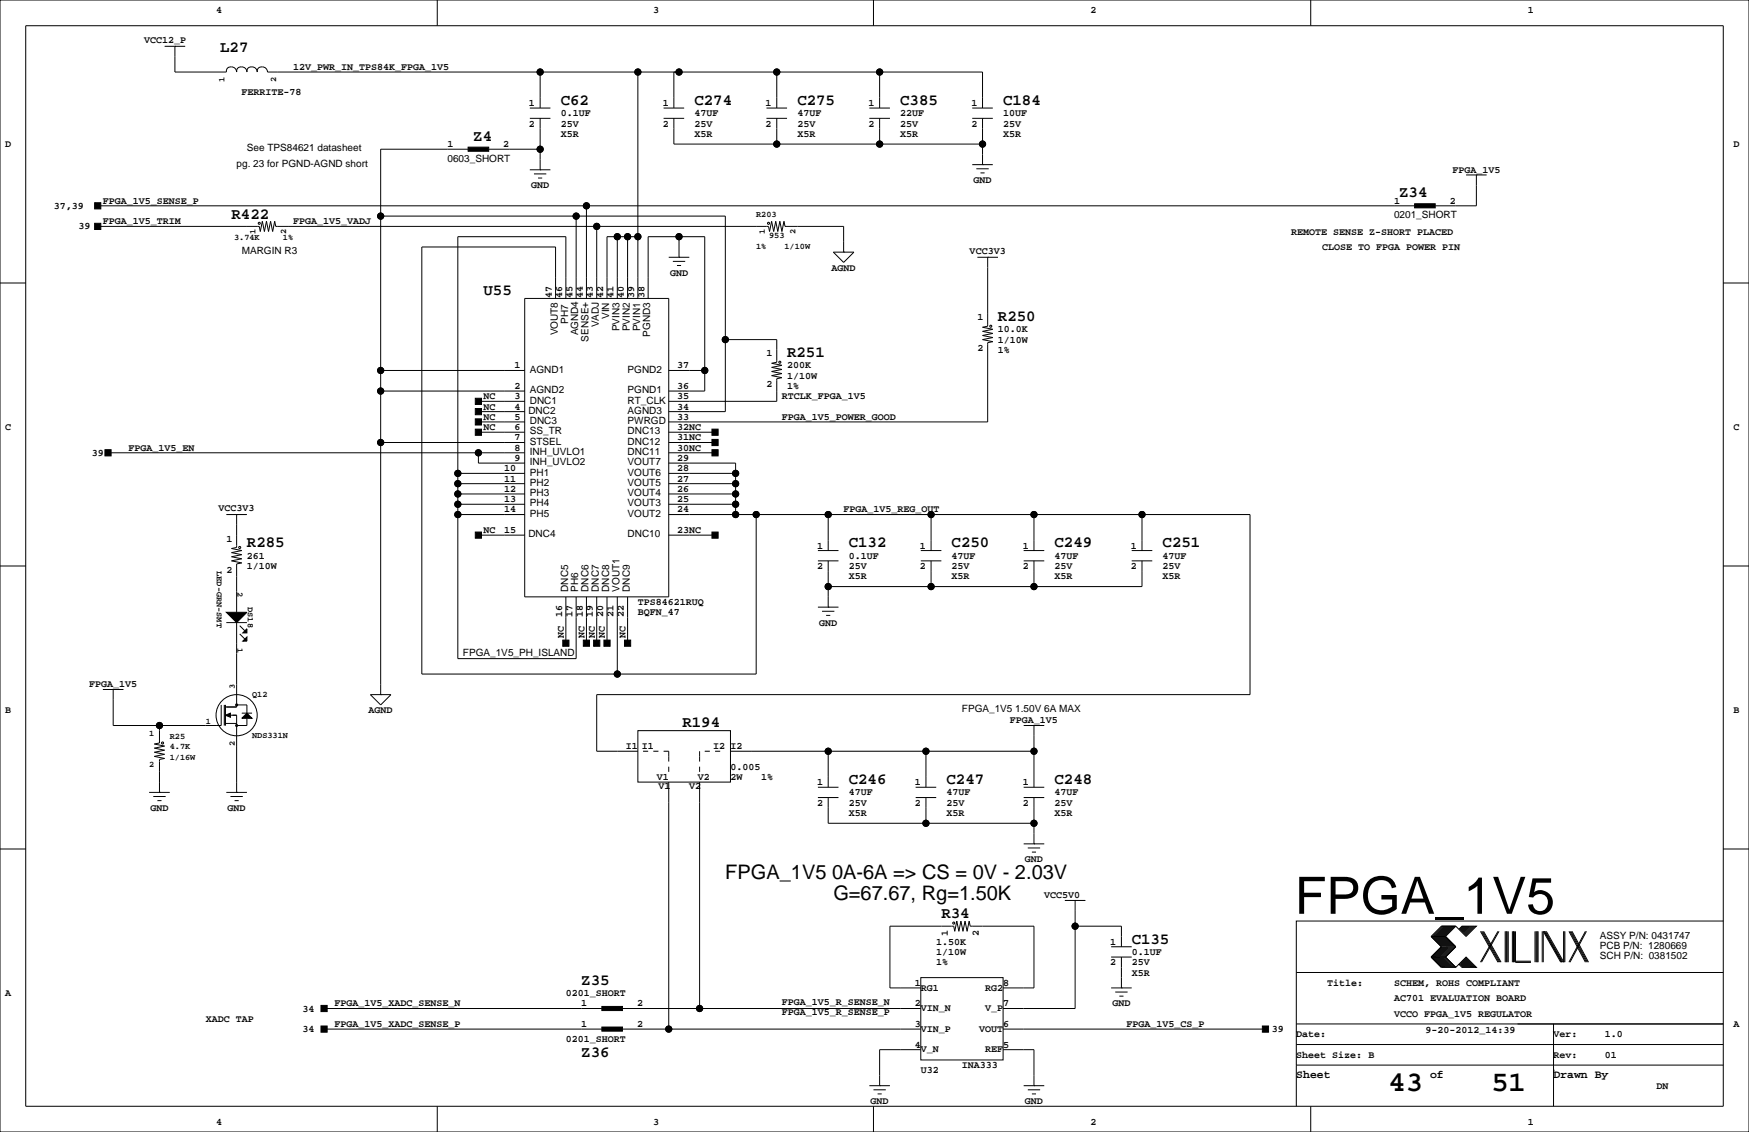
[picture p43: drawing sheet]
<svg xmlns="http://www.w3.org/2000/svg" width="432mm" height="279mm" viewBox="0 0 432 279" stroke-linecap="round" stroke-linejoin="round" font-family="sans-serif">
<defs><g id="words">
<text font-size="12.7" x="319.7" y="225.5">FPGA_1V5</text>
<g font-size="7.1">
<text x="342.8" y="269.3">43</text>
<text x="368.2" y="269.3">51</text>
</g>
<g font-size="4.9">
<text x="179.1" y="217">FPGA_1V5 0A-6A =&gt; CS = 0V - 2.03V</text>
<text x="205.7" y="222">G=67.67, Rg=1.50K</text>
</g>
<g font-size="3.9">
<text x="54.4" y="12.9">L27</text>
<text x="138.4" y="25.9">C62</text>
<text x="171.4" y="25.9">C274</text>
<text x="196.8" y="25.9">C275</text>
<text x="222.2" y="25.9">C385</text>
<text x="247.6" y="25.9">C184</text>
<text x="116.8" y="34.8">Z4</text>
<text x="345.4" y="48.7">Z34</text>
<text x="57.1" y="54.2">R422</text>
<text x="119.4" y="72.9">U55</text>
<text x="246.4" y="79.2">R250</text>
<text x="194.3" y="88.1">R251</text>
<text x="61" y="135.1">R285</text>
<text x="209.5" y="135.1">C132</text>
<text x="234.9" y="135.1">C250</text>
<text x="260.3" y="135.1">C249</text>
<text x="287" y="135.1">C251</text>
<text x="168.5" y="179.5">R194</text>
<text x="209.5" y="193.5">C246</text>
<text x="233.7" y="193.5">C247</text>
<text x="260.3" y="193.5">C248</text>
<text x="232.4" y="226.5">R34</text>
<text x="279.4" y="232.9">C135</text>
<text x="143.5" y="243">Z35</text>
<text x="143.5" y="260.8">Z36</text>
</g>
<g font-size="2.8">
<text x="320" y="266.1">Sheet</text>
<text x="353.1" y="266.1">of</text>
<text x="383.5" y="266.1">Drawn By</text>
</g>
<g font-size="2.5">
<text x="53.3" y="3.3">4</text>
<text x="161.3" y="3.3">3</text>
<text x="269.2" y="3.3">2</text>
<text x="377.2" y="3.3">1</text>
<text x="35.6" y="10.7">VCC12_P</text>
<text x="72.4" y="17.3">12V_PWR_IN_TPS84K_FPGA_1V5</text>
<text x="59.6" y="23.5">FERRITE-78</text>
<text x="130.6" y="26.2">1</text>
<text x="138.4" y="28.7">0.1UF</text>
<text x="163.6" y="26.2">1</text>
<text x="171.4" y="28.7">47UF</text>
<text x="189" y="26.2">1</text>
<text x="196.8" y="28.7">47UF</text>
<text x="214.4" y="26.2">1</text>
<text x="222.2" y="28.7">22UF</text>
<text x="239.8" y="26.2">1</text>
<text x="247.6" y="28.7">10UF</text>
<text x="130.6" y="31.2">2</text>
<text x="138.4" y="31.2">25V</text>
<text x="138.4" y="33.8">X5R</text>
<text x="163.6" y="31.2">2</text>
<text x="171.4" y="31.2">25V</text>
<text x="171.4" y="33.8">X5R</text>
<text x="189" y="31.2">2</text>
<text x="196.8" y="31.2">25V</text>
<text x="196.8" y="33.8">X5R</text>
<text x="214.4" y="31.2">2</text>
<text x="222.2" y="31.2">25V</text>
<text x="222.2" y="33.8">X5R</text>
<text x="239.8" y="31.2">2</text>
<text x="247.6" y="31.2">25V</text>
<text x="247.6" y="33.8">X5R</text>
<text x="1.3" y="36.3">D</text>
<text x="58.4" y="41.2">pg. 23 for PGND-AGND short</text>
<text x="61" y="37.4">See TPS84621 datasheet</text>
<text x="110.5" y="36.3">1</text>
<text x="110.5" y="39.9">0603_SHORT</text>
<text x="124.2" y="36.3">2</text>
<text x="428" y="36.3">D</text>
<text x="131.1" y="46.5">GND</text>
<text x="240.3" y="45.2">GND</text>
<text x="358.6" y="42.7">FPGA_1V5</text>
<text x="13.3" y="51.6">37,39</text>
<text x="25.4" y="50.3">FPGA_1V5_SENSE_P</text>
<text x="344.2" y="50.3">1</text>
<text x="344.2" y="53.9">0201_SHORT</text>
<text x="357.9" y="50.3">2</text>
<text x="19.3" y="56.6">39</text>
<text x="25.4" y="55.4">FPGA_1V5_TRIM</text>
<text x="72.4" y="55.4">FPGA_1V5_VADJ</text>
<text x="318.8" y="57.9">REMOTE SENSE Z-SHORT PLACED</text>
<text x="59.7" y="62.8">MARGIN R3</text>
<text x="239.4" y="62.7">VCC3V3</text>
<text x="326.4" y="61.7">CLOSE TO FPGA POWER PIN</text>
<text x="165.4" y="68.1">GND</text>
<text x="205.3" y="66.8">AGND</text>
<text x="136.2" y="73.7" transform="rotate(-90 136.2 73.7)">47</text>
<text x="138.8" y="73.7" transform="rotate(-90 138.8 73.7)">46</text>
<text x="141.3" y="73.7" transform="rotate(-90 141.3 73.7)">45</text>
<text x="143.9" y="73.7" transform="rotate(-90 143.9 73.7)">44</text>
<text x="146.4" y="73.7" transform="rotate(-90 146.4 73.7)">43</text>
<text x="148.9" y="73.7" transform="rotate(-90 148.9 73.7)">42</text>
<text x="151.5" y="73.7" transform="rotate(-90 151.5 73.7)">41</text>
<text x="154" y="73.7" transform="rotate(-90 154 73.7)">40</text>
<text x="156.6" y="73.7" transform="rotate(-90 156.6 73.7)">39</text>
<text x="159.1" y="73.7" transform="rotate(-90 159.1 73.7)">38</text>
<text x="137.7" y="82.8" transform="rotate(-90 137.7 82.8)">VOUT8</text>
<text x="140.2" y="80" transform="rotate(-90 140.2 80)">PH7</text>
<text x="142.8" y="82.8" transform="rotate(-90 142.8 82.8)">AGND4</text>
<text x="147.9" y="80.8" transform="rotate(-90 147.9 80.8)">VADJ</text>
<text x="150.4" y="78.7" transform="rotate(-90 150.4 78.7)">VIN</text>
<text x="152.9" y="81.8" transform="rotate(-90 152.9 81.8)">PVIN3</text>
<text x="155.5" y="81.8" transform="rotate(-90 155.5 81.8)">PVIN2</text>
<text x="158" y="81.8" transform="rotate(-90 158 81.8)">PVIN1</text>
<text x="160.6" y="83.1" transform="rotate(-90 160.6 83.1)">PGND3</text>
<text x="241.3" y="79.1">1</text>
<text x="246.4" y="82">10.0K</text>
<text x="145.3" y="84.3" transform="rotate(-90 145.3 84.3)">SENSE+</text>
<text x="189.2" y="88">1</text>
<text x="241.3" y="86.7">2</text>
<text x="246.4" y="84.6">1/10W</text>
<text x="246.4" y="87.1">1%</text>
<text x="127" y="90.9">1</text>
<text x="130.8" y="92">AGND1</text>
<text x="154.9" y="92">PGND2</text>
<text x="167.2" y="90.9">37</text>
<text x="189.2" y="95.6">2</text>
<text x="194.3" y="90.9">200K</text>
<text x="194.3" y="93.5">1/10W</text>
<text x="119.4" y="98.6">NC</text>
<text x="119.4" y="101.1">NC</text>
<text x="127" y="96">2</text>
<text x="127" y="98.6">3</text>
<text x="127" y="101.1">4</text>
<text x="130.8" y="97.1">AGND2</text>
<text x="130.8" y="99.6">DNC1</text>
<text x="154.9" y="97.1">PGND1</text>
<text x="154.9" y="99.6">RT_CLK</text>
<text x="167.2" y="101.1">34</text>
<text x="167.2" y="96">36</text>
<text x="167.2" y="98.6">35</text>
<text x="193" y="98.6">RTCLK_FPGA_1V5</text>
<text x="194.3" y="96">1%</text>
<text x="1.3" y="106.2">C</text>
<text x="119.4" y="103.6">NC</text>
<text x="119.4" y="106.2">NC</text>
<text x="127" y="103.6">5</text>
<text x="127" y="106.2">6</text>
<text x="130.4" y="102.1">DNC2</text>
<text x="130.8" y="104.7">DNC3</text>
<text x="130.8" y="107.2">SS_TR</text>
<text x="154.9" y="102.1">AGND3</text>
<text x="154.9" y="107.2">DNC13</text>
<text x="154.9" y="104.7">PWRGD</text>
<text x="167.2" y="106.2">32NC</text>
<text x="167.2" y="103.6">33</text>
<text x="193" y="103.6">FPGA_1V5_POWER_GOOD</text>
<text x="428" y="106.2">C</text>
<text x="22.6" y="112.5">39</text>
<text x="31.7" y="111.3">FPGA_1V5_EN</text>
<text x="127" y="111.3">8</text>
<text x="127" y="113.8">9</text>
<text x="127" y="108.7">7</text>
<text x="130.8" y="112.3">INH_UVLO1</text>
<text x="130.8" y="109.8">STSEL</text>
<text x="154.9" y="112.3">DNC11</text>
<text x="154.9" y="109.8">DNC12</text>
<text x="167.2" y="111.3">30NC</text>
<text x="167.2" y="108.7">31NC</text>
<text x="167.2" y="113.8">29</text>
<text x="124.5" y="116.3">10</text>
<text x="124.5" y="118.9">11</text>
<text x="130.8" y="114.8">INH_UVLO2</text>
<text x="130.8" y="117.4">PH1</text>
<text x="130.8" y="119.9">PH2</text>
<text x="154.9" y="119.9">VOUT5</text>
<text x="154.9" y="117.4">VOUT6</text>
<text x="154.9" y="114.8">VOUT7</text>
<text x="167.2" y="118.9">27</text>
<text x="167.2" y="116.3">28</text>
<text x="124.5" y="121.4">12</text>
<text x="124.5" y="124">13</text>
<text x="130.8" y="122.5">PH3</text>
<text x="130.8" y="125">PH4</text>
<text x="154.9" y="125">VOUT3</text>
<text x="154.9" y="122.5">VOUT4</text>
<text x="167.2" y="124">25</text>
<text x="167.2" y="121.4">26</text>
<text x="54" y="126.2">VCC3V3</text>
<text x="119.4" y="131.6">NC</text>
<text x="124.5" y="131.6">15</text>
<text x="124.5" y="126.5">14</text>
<text x="130.8" y="127.5">PH5</text>
<text x="154.9" y="127.5">VOUT2</text>
<text x="167.2" y="131.6">23NC</text>
<text x="167.2" y="126.5">24</text>
<text x="208.3" y="126.5">FPGA_1V5_REG_OUT</text>
<text x="55.9" y="133.7">1</text>
<text x="61" y="137.9">261</text>
<text x="130.4" y="132.6">DNC4</text>
<text x="154.9" y="132.6">DNC10</text>
<text x="201.7" y="135.4">1</text>
<text x="209.5" y="137.9">0.1UF</text>
<text x="227.1" y="135.4">1</text>
<text x="234.9" y="137.9">47UF</text>
<text x="252.5" y="135.4">1</text>
<text x="260.3" y="137.9">47UF</text>
<text x="279.2" y="135.4">1</text>
<text x="287" y="137.9">47UF</text>
<text x="55.9" y="141.3">2</text>
<text x="61" y="140.5">1/10W</text>
<text x="201.7" y="140.5">2</text>
<text x="209.5" y="140.5">25V</text>
<text x="209.5" y="143">X5R</text>
<text x="227.1" y="140.5">2</text>
<text x="234.9" y="140.5">25V</text>
<text x="234.9" y="143">X5R</text>
<text x="252.5" y="140.5">2</text>
<text x="260.3" y="140.5">25V</text>
<text x="260.3" y="143">X5R</text>
<text x="279.2" y="140.5">2</text>
<text x="287" y="140.5">25V</text>
<text x="287" y="143">X5R</text>
<text x="140.2" y="146" transform="rotate(-90 140.2 146)">DNC5</text>
<text x="142.8" y="146" transform="rotate(-90 142.8 146)">PH6</text>
<text x="145.3" y="146" transform="rotate(-90 145.3 146)">DNC6</text>
<text x="147.9" y="146" transform="rotate(-90 147.9 146)">DNC7</text>
<text x="150.4" y="146" transform="rotate(-90 150.4 146)">DNC8</text>
<text x="152.9" y="146" transform="rotate(-90 152.9 146)">VOUT1</text>
<text x="155.5" y="146" transform="rotate(-90 155.5 146)">DNC9</text>
<text x="157.5" y="149.4">TPS84621RUQ</text>
<text x="138.8" y="152.4" transform="rotate(-90 138.8 152.4)">16</text>
<text x="141.3" y="152.4" transform="rotate(-90 141.3 152.4)">17</text>
<text x="143.9" y="152.4" transform="rotate(-90 143.9 152.4)">18</text>
<text x="146.4" y="152.4" transform="rotate(-90 146.4 152.4)">19</text>
<text x="148.9" y="152.4" transform="rotate(-90 148.9 152.4)">20</text>
<text x="151.5" y="152.4" transform="rotate(-90 151.5 152.4)">21</text>
<text x="154" y="152.4" transform="rotate(-90 154 152.4)">22</text>
<text x="157.5" y="151.9">BQFN_47</text>
<text x="202.2" y="154.4">GND</text>
<text x="114.3" y="161.8">FPGA_1V5_PH_ISLAND</text>
<text x="139.2" y="157.5" transform="rotate(-90 139.2 157.5)">NC</text>
<text x="144.3" y="157.5" transform="rotate(-90 144.3 157.5)">NC</text>
<text x="146.8" y="157.5" transform="rotate(-90 146.8 157.5)">NC</text>
<text x="149.4" y="157.5" transform="rotate(-90 149.4 157.5)">NC</text>
<text x="154.4" y="157.5" transform="rotate(-90 154.4 157.5)">NC</text>
<text x="22" y="169.7">FPGA_1V5</text>
<text x="1.3" y="176">B</text>
<text x="91" y="176">AGND</text>
<text x="237.5" y="175.8">FPGA_1V5 1.50V 6A MAX</text>
<text x="249.3" y="178.6">FPGA_1V5</text>
<text x="428" y="176">B</text>
<text x="154.5" y="184.9">I1</text>
<text x="158.5" y="184.8">I1</text>
<text x="176.1" y="184.8">I2</text>
<text x="180.3" y="184.9">I2</text>
<text x="180.3" y="190">0.005</text>
<text x="162.1" y="192.5">V1</text>
<text x="162.6" y="194.7">V1</text>
<text x="170.2" y="194.7">V2</text>
<text x="172.3" y="192.5">V2</text>
<text x="180.3" y="192.5">2W</text>
<text x="188" y="192.5">1%</text>
<text x="201.7" y="193.8">1</text>
<text x="209.5" y="196.3">47UF</text>
<text x="225.8" y="193.8">1</text>
<text x="233.7" y="196.3">47UF</text>
<text x="252.5" y="193.8">1</text>
<text x="260.3" y="196.3">47UF</text>
<text x="37.1" y="200.2">GND</text>
<text x="56.2" y="200.2">GND</text>
<text x="201.7" y="198.9">2</text>
<text x="209.5" y="198.9">25V</text>
<text x="209.5" y="201.4">X5R</text>
<text x="225.8" y="198.9">2</text>
<text x="233.7" y="198.9">25V</text>
<text x="233.7" y="201.4">X5R</text>
<text x="252.5" y="198.9">2</text>
<text x="260.3" y="198.9">25V</text>
<text x="260.3" y="201.4">X5R</text>
<text x="253" y="212.9">GND</text>
<text x="257.8" y="221.7">VCC5V0</text>
<text x="231.1" y="233.2">1.50K</text>
<text x="234" y="231.1" transform="rotate(-90 234 231.1)">1</text>
<text x="241.6" y="231.1" transform="rotate(-90 241.6 231.1)">2</text>
<text x="274.1" y="233.2">1</text>
<text x="395" y="231.7">ASSY P/N: 0431747</text>
<text x="231.1" y="235.7">1/10W</text>
<text x="231.1" y="238.3">1%</text>
<text x="274.1" y="238.3">2</text>
<text x="279.4" y="235.7">0.1UF</text>
<text x="279.4" y="238.3">25V</text>
<text x="395" y="236.8">SCH P/N: 0381502</text>
<text x="395" y="234.2">PCB P/N: 1280669</text>
<text x="1.3" y="245.9">A</text>
<text x="139.7" y="245.9">0201_SHORT</text>
<text x="225.8" y="243.3">1</text>
<text x="227.3" y="244.5">RG1</text>
<text x="243.2" y="244.5">RG2</text>
<text x="247.6" y="243.3">8</text>
<text x="279.4" y="240.8">X5R</text>
<text x="327.7" y="243.3">Title:</text>
<text x="344.2" y="243.3">SCHEM, ROHS COMPLIANT</text>
<text x="74.7" y="249.7">34</text>
<text x="82.5" y="248.4">FPGA_1V5_XADC_SENSE_N</text>
<text x="143.5" y="248.4">1</text>
<text x="157.3" y="248.4">2</text>
<text x="193" y="248">FPGA_1V5_R_SENSE_N</text>
<text x="193" y="250.5">FPGA_1V5_R_SENSE_P</text>
<text x="225.8" y="248.4">2</text>
<text x="227.3" y="249.6">VIN_N</text>
<text x="243.2" y="249.6">V_P</text>
<text x="247.6" y="248.4">7</text>
<text x="274.6" y="248.4">GND</text>
<text x="344.2" y="247.1">AC701 EVALUATION BOARD</text>
<text x="344.2" y="251">VCCO FPGA_1V5 REGULATOR</text>
<text x="50.8" y="252.2">XADC TAP</text>
<text x="74.7" y="254.8">34</text>
<text x="82.5" y="253.5">FPGA_1V5_XADC_SENSE_P</text>
<text x="139.7" y="257.3">0201_SHORT</text>
<text x="143.5" y="253.5">1</text>
<text x="157.3" y="253.5">2</text>
<text x="225.8" y="253.5">3</text>
<text x="227.3" y="254.7">VIN_P</text>
<text x="241.7" y="254.7">VOUT</text>
<text x="247.6" y="253.5">6</text>
<text x="278.1" y="253.5">FPGA_1V5_CS_P</text>
<text x="314" y="254.8">39</text>
<text x="320" y="256">Date:</text>
<text x="351.9" y="255">9-20-2012_14:39</text>
<text x="383.5" y="256">Ver:</text>
<text x="396.2" y="256">1.0</text>
<text x="428" y="253.5">A</text>
<text x="225.8" y="258.6">4</text>
<text x="227.3" y="259.8">V_N</text>
<text x="237.5" y="263.7">INA333</text>
<text x="243.2" y="259.8">REF</text>
<text x="247.6" y="258.6">5</text>
<text x="320" y="261.1">Sheet Size: B</text>
<text x="383.5" y="261.1">Rev:</text>
<text x="396.2" y="261.1">01</text>
<text x="227.3" y="264.9">U32</text>
<text x="408.9" y="268.7">DN</text>
<text x="214.9" y="272.5">GND</text>
<text x="253" y="272.5">GND</text>
<text x="53.3" y="277.6">4</text>
<text x="161.3" y="277.6">3</text>
<text x="269.2" y="277.6">2</text>
<text x="377.2" y="277.6">1</text>
</g>
<g font-size="2.1">
<text x="55.4" y="20.3" transform="rotate(-90 55.4 20.3)">1</text>
<text x="68.1" y="20.3" transform="rotate(-90 68.1 20.3)">2</text>
<text x="186.7" y="53.7">R203</text>
<text x="57.8" y="59.3">3.74K</text>
<text x="63.1" y="57.7" transform="rotate(-90 63.1 57.7)">1</text>
<text x="69.8" y="59.3">1%</text>
<text x="70.7" y="57.7" transform="rotate(-90 70.7 57.7)">2</text>
<text x="188.8" y="57.7" transform="rotate(-90 188.8 57.7)">1</text>
<text x="189.9" y="58.8">953</text>
<text x="196.4" y="57.7" transform="rotate(-90 196.4 57.7)">2</text>
<text x="186.7" y="61.6">1%</text>
<text x="193.7" y="61.6">1/10W</text>
<text x="53.5" y="141" transform="rotate(90 53.5 141)">LED-GRN-SMT</text>
<text x="58.6" y="146" transform="rotate(90 58.6 146)">2</text>
<text x="61.2" y="149.9" transform="rotate(90 61.2 149.9)">DS18</text>
<text x="58.6" y="160" transform="rotate(90 58.6 160)">1</text>
<text x="58" y="170.2" transform="rotate(-90 58 170.2)">3</text>
<text x="62.2" y="172">Q12</text>
<text x="50.8" y="178.6">1</text>
<text x="36.8" y="181.7">1</text>
<text x="41.9" y="182.4">R25</text>
<text x="41.9" y="185">4.7K</text>
<text x="58" y="184.1" transform="rotate(-90 58 184.1)">2</text>
<text x="62.2" y="182.2">NDS331N</text>
<text x="36.8" y="189.3">2</text>
<text x="41.9" y="187.5">1/16W</text>
</g>
</g></defs>
<g fill="none" stroke="#000" stroke-width=".25">
<path d="M0 0h431.8v279.4h-431.8zM6.3 6.4h419.1v266.6h-419.1zM40.6 11.4h5.1M43.2 11.4h.1M43.2 11.4v6.4h12.7M57.1 16.5a1.02 1.02 0 0 0-1.2 1.3M57.1 16.5a1.27 1.27 0 0 1 1.3 1.3 1.05 1.05 0 0 1 1.3-1.3M59.7 16.5a1.27 1.27 0 0 1 1.3 1.3 1.05 1.05 0 0 1 1.2-1.3M62.2 16.5a1.27 1.27 0 0 1 1.3 1.3 1.05 1.05 0 0 1 1.3-1.3M64.8 16.5a1.27 1.27 0 0 1 1.2 1.3h176.6v8.9M107.9 0v6.4M133.3 17.8v8.9"/>
<path d="M157.5 17.8v55.9M166.4 17.8v8.9M191.8 17.8v8.9M215.6 0v6.4M217.2 17.8v8.9M323.6 0v6.4M115.6 36.8h-21.6v134.6M120.6 36.8h12.7M130.8 29.2h5.1M130.8 26.7h5.1M133.3 29.2v12.7M163.8 29.2h5.1"/>
<path d="M163.8 26.7h5.1M166.4 29.2v6.4h76.2M189.2 29.2h5.1M189.2 26.7h5.1M191.8 29.2v6.4M214.6 29.2h5.1M214.6 26.7h5.1M217.2 29.2v6.4M240 29.2h5.1M240 26.7h5.1M242.6 29.2v11.4M24.1 55.9h39.9l.3 1.3 .5-2.6 .5 2.6 .5-2.6 .5 2.6 .5-2.6 .5 2.6 .5-2.6 .3 1.3h121.6l.3 1.3 .5-2.6 .5 2.6 .5-2.6 .5 2.6 .5-2.6 .5 2.6 .5-2.6 .3 1.3h14.5v6.3"/>
<path d="M24.1 50.8h325.1M94 53.3h85.1v48.3h-14M130.8 41.9h5.1M131.8 42.9h3.1M132.8 43.9h1.1M133.3 41.9h.1M142.2 53.3v20.4M144.8 50.8v22.9M147.3 55.9v17.8M152.4 58.4v15.3M154.9 58.4v15.3M157.5 58.4h-7.6v15.3"/>
<path d="M167.6 58.4v5.1M240 40.6h5.1M241 41.7h3.1M242.1 42.7h1M242.6 40.6h.1M361.9 43.2h5.1M364.5 43.2h.1M364.5 43.2v7.6h-10.2M0 69.8h6.3M129.5 73.7h35.6v73.6h-35.6zM137.2 73.7v-12.7h-33.1v105.4h82.6v-39.4M139.7 73.7v-15.3h-26.7v104.2h29.2v-15.3"/>
<path d="M160 73.7v-15.3h14v38.1h-8.9M165.1 63.5h5.1M166.1 64.5h3.1M167.1 65.5h1M167.6 63.5h.1M205.7 62.2h5.1l-2.5 2.6zM208.3 62.2h.1M241.3 63.5h5.1M243.8 63.5h.1M243.8 63.5v17l-1.2 .3 2.5 .5-2.5 .5 2.5 .5-2.5 .5 2.5 .5-2.5 .5 2.5 .5-1.3 .3v19.5h-78.7M425.4 69.8h6.4M94 96.5h35.5"/>
<path d="M94 91.4h35.5M118.1 99.1h11.4M165.1 91.4h8.9M179.1 83.8h12.7v5.6l-1.3 .3 2.5 .5-2.5 .5 2.5 .5-2.5 .5 2.5 .5-2.5 .5 2.5 .5-1.2 .3v5.6h-26.7M26.7 111.8h102.8M94 109.2h35.5M113 119.4h16.5M113 116.8h16.5M118.1 106.7h11.4M118.1 104.1h11.4M118.1 101.6h11.4M118.1 111.8v2.5h11.4"/>
<path d="M165.1 106.7h11.4M165.1 111.8h11.4M165.1 109.2h11.4M165.1 114.3h16.5v12.7M165.1 119.4h16.5M165.1 116.8h16.5M0 139.7h6.3M55.9 127h5.1M58.4 127h.1M58.4 127v8.1l-1.3 .3 2.6 .5-2.6 .5 2.6 .5-2.6 .5 2.6 .5-2.6 .5 2.6 .5-1.3 .3v11.9M113 127h16.5M113 124.5h16.5"/>
<path d="M113 121.9h16.5M118.1 132.1h11.4M165.1 127h143.5v44.4h-161.3v14h10.2M165.1 132.1h11.4M165.1 124.5h16.5M165.1 121.9h16.5M201.9 138.4h5.1M201.9 135.9h5.1M204.5 127v8.9M204.5 138.4v11.5M227.3 138.4h5.1M227.3 135.9h5.1"/>
<path d="M229.9 127v8.9M229.9 138.4v6.4M252.7 138.4h5.1M252.7 135.9h5.1M255.3 127v8.9M255.3 138.4v6.4M279.4 138.4h5.1M279.4 135.9h5.1M281.9 138.4v6.4h-77.4M281.9 127v8.9M425.4 139.7h6.4M55.9 153.7h5.1"/>
<path d="M58.4 153.7v20.8h-2.8M59.2 154.4l1.3 1.3M59.2 156.5l1.3 1.2M139.7 147.3v11.5M144.8 147.3v11.5M147.3 147.3v11.5M149.9 147.3v11.5M152.4 147.3v19.1M154.9 147.3v11.5M201.9 149.9h5.1M202.9 150.9h3.1M204 151.9h1"/>
<path d="M204.5 149.9h.1M25.4 170.2h5.1M27.9 170.2h.1M27.9 170.2v8.9h26.7v-5.1M39.4 179.1v4.3l-1.3 .2 2.5 .5-2.5 .6 2.5 .5-2.5 .5 2.5 .5-2.5 .5 2.5 .5-1.2 .3v8.1M55.4 174v5.1M55.6 174v5.1M55.6 178.6h2.8M56.9 176.5h1.5v19.1M58.4 174h2.6v2M59.7 176h2.5M61 177.3v1.8h-2.6"/>
<path d="M91.4 171.4h5.1l-2.5 2.6zM94 171.4h.1M252.7 179.1h5.1M255.3 179.1h.1M255.3 179.1v15.2M36.8 195.6h5.1M37.8 196.6h3.1M38.9 197.6h1M39.4 195.6h.1M55.9 195.6h5.1M56.9 196.6h3M57.9 197.6h1"/>
<path d="M58.4 195.6h.1M157.5 180.3h22.8v12.7h-22.8zM158.7 185.4h1.3M161.3 185.4h1.3M163.8 185.4h1.3v2.6M165.1 189.2v1.3M165.1 193v61M172.7 185.4v2.6M172.7 189.2v1.3M172.7 193v55.9M174 185.4h1.3M176.5 185.4h1.3"/>
<path d="M180.3 185.4h75M201.9 196.8h5.1M201.9 194.3h5.1M204.5 185.4v8.9M204.5 196.8v6.4h50.8M226.1 196.8h5M226.1 194.3h5M228.6 185.4v8.9M228.6 196.8v6.4M252.7 196.8h5.1M252.7 194.3h5.1M255.3 196.8v11.5"/>
<path d="M0 209.5h6.3M252.7 208.3h5.1M253.7 209.3h3.1M254.8 210.3h1M255.3 208.3h.1M425.4 209.5h6.4M262.9 222.2h5.1M265.4 222.2h.1M265.4 222.2v26.7h-17.8M265.4 228.6h11.5v5.1M274.3 236.2h5.1M274.3 233.7h5.1"/>
<path d="M276.9 236.2v7.6M353.3 236.2h3.6M353.3 236.2l2.6 2.6h3.5M353.3 231.1l2.6 2.6-2.6 2.5M353.3 231.1h3.6M356.1 228.6l-2.5 2.5 2.5 2.6-2.5 2.5 2.5 2.6M356.4 228.6l-2.6 2.5 2.6 2.6-2.6 2.5 2.6 2.6M356.6 228.6l-2.5 2.5 2.5 2.6-2.5 2.5 2.5 2.6M356.9 228.6l-2.6 2.5 2.6 2.6-2.6 2.5 2.6 2.6M356.9 231.1l2.5 2.6-2.5 2.5M356.9 236.2l2.5 2.6M357.1 228.6l-2.5 2.5 2.5 2.6-2.5 2.5 2.5 2.6"/>
<path d="M357.4 228.6l-2.6 2.5 2.6 2.6-2.6 2.5 2.6 2.6M357.6 228.6l-2.5 2.5 2.5 2.6-2.5 2.5 2.5 2.6M357.9 228.6l-2.6 2.5 2.6 2.6-2.6 2.5 2.6 2.6M358.1 228.6l-2.5 2.5 2.5 2.6-2.5 2.5 2.5 2.6M358.4 228.6l-2.5 2.5 2.5 2.6-2.5 2.5 2.5 2.6M358.6 228.6l-2.5 2.5 2.5 2.6-2.5 2.5 2.5 2.6M358.9 228.6l-2.5 2.5 2.5 2.6-2.5 2.5 2.5 2.6M359.2 228.6l-2.6 2.5 2.6 2.6-2.6 2.5 2.6 2.6M359.4 228.6l2.5 2.5 2.6-2.5h-3.6l-.7 .8M359.4 228.6h-3.5l-2.6 2.5M359.4 228.6l-2.5 2.5M360.2 238l.7 .8h3.6l-2.6-2.6-2.5 2.6"/>
<path d="M360.4 237.7l1 1.1M360.4 238l.8 .8M360.7 237.5l1.2 1.3M360.7 237.7l1 1.1M360.9 237.2l1.6 1.6M360.9 237.5l1.3 1.3M361.2 237l1.8 1.8M361.2 237.2l1.5 1.6M361.2 228.6l-.8 .8M361.4 236.7l2.1 2.1M361.4 237l1.8 1.8M361.4 228.6l-1 1"/>
<path d="M361.7 236.5l2.3 2.3M361.7 236.7l2 2.1M361.7 228.6l-1 1M361.9 236.5l2.3 2.3M361.9 228.6l-1.2 1.3M362.2 228.6l-1.3 1.3M362.5 228.6l-1.6 1.5M362.7 228.6l-1.5 1.5M363 228.6l-1.8 1.8M363.2 228.6l-1.8 1.8M363.5 228.6l-2.1 2M363.7 228.6l-2 2"/>
<path d="M364 228.6l-2.3 2.3M364.2 228.6l-2.3 2.3M365.5 229.9l4.3 7.6M365.8 229.9l4.3 7.6M366 229.9l4.3 7.6M366.3 229.9l4.3 7.6M369.8 229.9l-4.3 7.6M370.1 229.9l-4.3 7.6M371.6 229.9v7.6M371.9 229.9v7.6M372.1 229.9v7.6M372.4 229.9v7.6"/>
<path d="M373.4 229.9v7.6M373.6 229.9v7.6M373.9 229.9v7.6M374.1 229.9v7.6h3.9M374.1 237.2h3.9M379 229.9v7.6M379.2 229.9v7.6M379.5 229.9v7.6M379.7 229.9v7.6M380.7 229.9v7.6M381 237.5v-7.6l4.3 7.6M381.3 229.9l4.3 7.6"/>
<path d="M381.5 229.9l4.3 7.6M381.8 229.9l4.3 7.6v-7.6M386.3 229.9v7.6M387.3 229.9l4.1 7.6M387.6 229.9l4.1 7.6M387.9 229.9l4 7.6M388.1 229.9l4.1 7.6M391.4 229.9l-4.1 7.6M391.7 229.9l-4.1 7.6M425.4 227.3h-105.4v35.6M80 254h68.6M80 248.9h68.6"/>
<path d="M153.7 254h73.6M153.7 248.9h73.6M227.3 241.3h20.3v20.3h-20.3zM227.3 243.8h-7.6v-15.2h15.8l.2 1.3 .5-2.6 .5 2.6 .5-2.6 .5 2.6 .6-2.6 .5 2.6 .5-2.6 .2 1.3h15.8v15.2h-7.7M227.3 259.1h-10.1v8.9M247.6 259.1h7.7v8.9M247.6 254h64.8M274.3 243.8h5.1M275.3 244.9h3.1M276.4 245.9h1M276.9 243.8h.1M320 257.8h105.4"/>
<path d="M320 252.7h105.4M320 240h105.4M383.5 252.7v20.3M107.9 273v6.4M214.6 268h5.1M215.6 269h3.1M215.6 273v6.4M216.7 270h1M217.2 268h.1M252.7 268h5.1M253.7 269h3.1M254.8 270h1"/>
<path d="M255.3 268h.1M320 262.9v10.1M320 262.9h105.4M323.6 273v6.4M383.5 264.2h.1"/>
<circle cx="133.4" cy="17.8" r=".76"/>
<circle cx="157.5" cy="17.8" r=".76"/>
<circle cx="167.6" cy="17.8" r=".76"/>
<circle cx="191.8" cy="17.8" r=".76"/>
<circle cx="217.2" cy="17.8" r=".76"/>
<circle cx="133.4" cy="36.8" r=".76"/>
<circle cx="191.8" cy="35.6" r=".76"/>
<circle cx="217.2" cy="35.6" r=".76"/>
<circle cx="242.6" cy="35.6" r=".76"/>
<circle cx="64" cy="55.1" r=".25"/>
<circle cx="94" cy="53.3" r=".76"/>
<circle cx="142.2" cy="53.3" r=".76"/>
<circle cx="144.8" cy="50.8" r=".76"/>
<circle cx="147.3" cy="55.9" r=".76"/>
<circle cx="152.4" cy="58.4" r=".76"/>
<circle cx="154.9" cy="58.4" r=".76"/>
<circle cx="157.5" cy="58.4" r=".76"/>
<circle cx="167.6" cy="58.4" r=".76"/>
<circle cx="189.7" cy="55.1" r=".25"/>
<circle cx="94" cy="91.4" r=".76"/>
<circle cx="94" cy="96.5" r=".76"/>
<circle cx="174" cy="91.4" r=".76"/>
<circle cx="179.1" cy="83.8" r=".76"/>
<circle cx="192.5" cy="89.4" r=".25"/>
<circle cx="244.6" cy="80.5" r=".25"/>
<circle cx="94" cy="109.2" r=".76"/>
<circle cx="113" cy="119.4" r=".76"/>
<circle cx="113" cy="116.8" r=".76"/>
<circle cx="118.1" cy="111.8" r=".76"/>
<circle cx="181.6" cy="119.4" r=".76"/>
<circle cx="181.6" cy="116.8" r=".76"/>
<circle cx="59.2" cy="135.1" r=".25"/>
<circle cx="113" cy="121.9" r=".76"/>
<circle cx="113" cy="127" r=".76"/>
<circle cx="113" cy="124.5" r=".76"/>
<circle cx="181.6" cy="121.9" r=".76"/>
<circle cx="181.6" cy="127" r=".76"/>
<circle cx="181.6" cy="124.5" r=".76"/>
<circle cx="186.7" cy="127" r=".76"/>
<circle cx="204.5" cy="127" r=".76"/>
<circle cx="229.9" cy="127" r=".76"/>
<circle cx="255.3" cy="127" r=".76"/>
<circle cx="281.9" cy="127" r=".76"/>
<circle cx="204.5" cy="144.8" r=".76"/>
<circle cx="229.9" cy="144.8" r=".76"/>
<circle cx="255.3" cy="144.8" r=".76"/>
<circle cx="39.4" cy="179.1" r=".76"/>
<circle cx="58.4" cy="176.5" r="5.1"/>
<circle cx="58.4" cy="179.1" r=".25"/>
<circle cx="58.4" cy="174" r=".25"/>
<circle cx="152.4" cy="166.4" r=".76"/>
<circle cx="40.1" cy="183.4" r=".25"/>
<circle cx="204.5" cy="185.4" r=".76"/>
<circle cx="228.6" cy="185.4" r=".76"/>
<circle cx="255.3" cy="185.4" r=".76"/>
<circle cx="228.6" cy="203.2" r=".76"/>
<circle cx="255.3" cy="203.2" r=".76"/>
<circle cx="235.5" cy="227.8" r=".25"/>
<circle cx="265.4" cy="228.6" r=".76"/>
<circle cx="165.1" cy="254" r=".76"/>
<circle cx="172.7" cy="248.9" r=".76"/>
</g>
<g fill="#000" stroke="#000" stroke-width=".25">
<path d="M115.6 36.3h5v1h-5z" fill-rule="evenodd"/>
<path d="M23.4 55.1h1.5v1.5h-1.5z" fill-rule="evenodd"/>
<path d="M23.4 50h1.5v1.6h-1.5z" fill-rule="evenodd"/>
<path d="M349.2 50.3h5.1v1h-5.1z" fill-rule="evenodd"/>
<path d="M117.3 98.3h1.6v1.5h-1.6z" fill-rule="evenodd"/>
<path d="M25.9 111h1.5v1.5h-1.5z" fill-rule="evenodd"/>
<path d="M117.3 105.9h1.6v1.5h-1.6z" fill-rule="evenodd"/>
<path d="M117.3 103.4h1.6v1.5h-1.6z" fill-rule="evenodd"/>
<path d="M117.3 100.8h1.6v1.6h-1.6z" fill-rule="evenodd"/>
<path d="M175.8 111h1.5v1.5h-1.5z" fill-rule="evenodd"/>
<path d="M175.8 108.5h1.5v1.5h-1.5z" fill-rule="evenodd"/>
<path d="M175.8 105.9h1.5v1.5h-1.5z" fill-rule="evenodd"/>
<path d="M117.3 131.3h1.6v1.5h-1.6z" fill-rule="evenodd"/>
<path d="M175.8 131.3h1.5v1.5h-1.5z" fill-rule="evenodd"/>
<path d="M55.9 151.1h5.1l-2.6 2.6z" fill-rule="evenodd"/>
<path d="M59.9 156.2l1.1-1v1z" fill-rule="evenodd"/>
<path d="M59.9 158.2l1.1-1v1z" fill-rule="evenodd"/>
<path d="M138.9 158h1.6v1.5h-1.6z" fill-rule="evenodd"/>
<path d="M144 158h1.5v1.5h-1.5z" fill-rule="evenodd"/>
<path d="M146.6 158h1.5v1.5h-1.5z" fill-rule="evenodd"/>
<path d="M149.1 158h1.5v1.5h-1.5z" fill-rule="evenodd"/>
<path d="M154.2 158h1.5v1.5h-1.5z" fill-rule="evenodd"/>
<path d="M55.6 176.5l1.3-.5v1z" fill-rule="evenodd"/>
<path d="M61 176l1.2 1.3h-2.5z" fill-rule="evenodd"/>
<path d="M79.2 248.2h1.6v1.5h-1.6z" fill-rule="evenodd"/>
<path d="M79.2 253.2h1.6v1.6h-1.6z" fill-rule="evenodd"/>
<path d="M148.6 248.4h5.1v1h-5.1z" fill-rule="evenodd"/>
<path d="M148.6 253.5h5.1v1h-5.1z" fill-rule="evenodd"/>
<path d="M311.7 253.2h1.5v1.6h-1.5z" fill-rule="evenodd"/>
<circle cx="133.4" cy="17.8" r=".76"/>
<circle cx="157.5" cy="17.8" r=".76"/>
<circle cx="167.6" cy="17.8" r=".76"/>
<circle cx="191.8" cy="17.8" r=".76"/>
<circle cx="217.2" cy="17.8" r=".76"/>
<circle cx="133.4" cy="36.8" r=".76"/>
<circle cx="191.8" cy="35.6" r=".76"/>
<circle cx="217.2" cy="35.6" r=".76"/>
<circle cx="242.6" cy="35.6" r=".76"/>
<circle cx="94" cy="53.3" r=".76"/>
<circle cx="142.2" cy="53.3" r=".76"/>
<circle cx="144.8" cy="50.8" r=".76"/>
<circle cx="147.3" cy="55.9" r=".76"/>
<circle cx="152.4" cy="58.4" r=".76"/>
<circle cx="154.9" cy="58.4" r=".76"/>
<circle cx="157.5" cy="58.4" r=".76"/>
<circle cx="167.6" cy="58.4" r=".76"/>
<circle cx="94" cy="91.4" r=".76"/>
<circle cx="94" cy="96.5" r=".76"/>
<circle cx="174" cy="91.4" r=".76"/>
<circle cx="179.1" cy="83.8" r=".76"/>
<circle cx="94" cy="109.2" r=".76"/>
<circle cx="113" cy="119.4" r=".76"/>
<circle cx="113" cy="116.8" r=".76"/>
<circle cx="118.1" cy="111.8" r=".76"/>
<circle cx="181.6" cy="119.4" r=".76"/>
<circle cx="181.6" cy="116.8" r=".76"/>
<circle cx="113" cy="121.9" r=".76"/>
<circle cx="113" cy="127" r=".76"/>
<circle cx="113" cy="124.5" r=".76"/>
<circle cx="181.6" cy="121.9" r=".76"/>
<circle cx="181.6" cy="127" r=".76"/>
<circle cx="181.6" cy="124.5" r=".76"/>
<circle cx="186.7" cy="127" r=".76"/>
<circle cx="204.5" cy="127" r=".76"/>
<circle cx="229.9" cy="127" r=".76"/>
<circle cx="255.3" cy="127" r=".76"/>
<circle cx="281.9" cy="127" r=".76"/>
<circle cx="204.5" cy="144.8" r=".76"/>
<circle cx="229.9" cy="144.8" r=".76"/>
<circle cx="255.3" cy="144.8" r=".76"/>
<circle cx="39.4" cy="179.1" r=".76"/>
<circle cx="152.4" cy="166.4" r=".76"/>
<circle cx="204.5" cy="185.4" r=".76"/>
<circle cx="228.6" cy="185.4" r=".76"/>
<circle cx="255.3" cy="185.4" r=".76"/>
<circle cx="228.6" cy="203.2" r=".76"/>
<circle cx="255.3" cy="203.2" r=".76"/>
<circle cx="265.4" cy="228.6" r=".76"/>
<circle cx="165.1" cy="254" r=".76"/>
<circle cx="172.7" cy="248.9" r=".76"/>
</g>
<use href="#words"/>
</svg>
